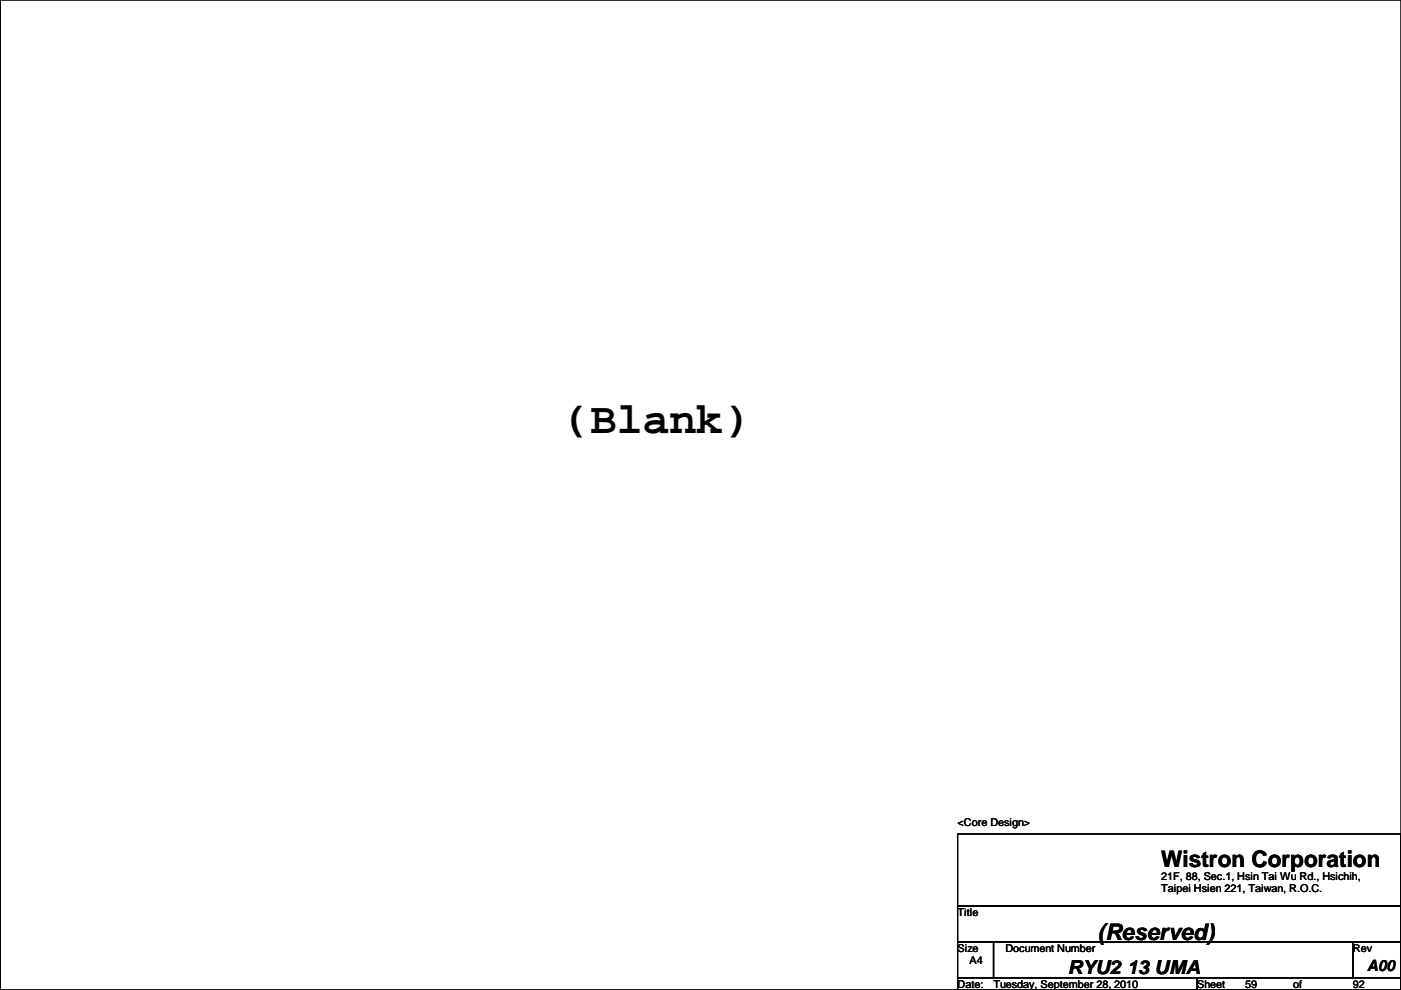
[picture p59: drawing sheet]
<svg xmlns="http://www.w3.org/2000/svg" width="297mm" height="210mm" viewBox="0 0 297 210" stroke-linecap="round" stroke-linejoin="round" font-family="sans-serif">
<defs><g id="words">
<text font-size="9.4" x="119.5" y="91.7">(Blank)</text>
<g font-size="4.8">
<text x="246.2" y="183.9">Wistron Corporation</text>
<text x="232.7" y="199.3">(Reserved)</text>
</g>
<text font-size="4.1" x="226.4" y="206.5">RYU2 13 UMA</text>
<text font-size="3.3" x="289.9" y="205.8">A00</text>
<g font-size="2.3">
<text x="203" y="175.1">&lt;Core Design&gt;</text>
<text x="246.2" y="186.5">21F, 88, Sec.1, Hsin Tai Wu Rd., Hsichih,</text>
<text x="246.2" y="189.2">Taipei Hsien 221, Taiwan, R.O.C.</text>
<text x="203" y="194.1">Title</text>
<text x="203" y="201.8">Size</text>
<text x="213.2" y="201.8">Document Number</text>
<text x="286.8" y="201.8">Rev</text>
<text x="203" y="209.4">Date:</text>
<text x="205.6" y="204.3">A4</text>
<text x="210.6" y="209.4">Tuesday, September 28, 2010</text>
<text x="253.8" y="209.4">Sheet</text>
<text x="264" y="209.4">59</text>
<text x="274.1" y="209.4">of</text>
<text x="286.8" y="209.4">92</text>
</g>
</g></defs>
<path d="M.1 0h296.9v209.8h-296.9zM203 176.8h94v15.3h-94zM203 192.1h94v7.6h-94zM203 199.7h7.6v7.6h-7.6zM210.6 199.7h76.2v7.6h-76.2zM286.8 199.7h10.2v7.6h-10.2zM203 207.3h50.8v2.5h-50.8zM253.8 207.3h43.2v2.5h-43.2z" fill="none" stroke="#000" stroke-width=".25"/>
<use href="#words"/>
</svg>
